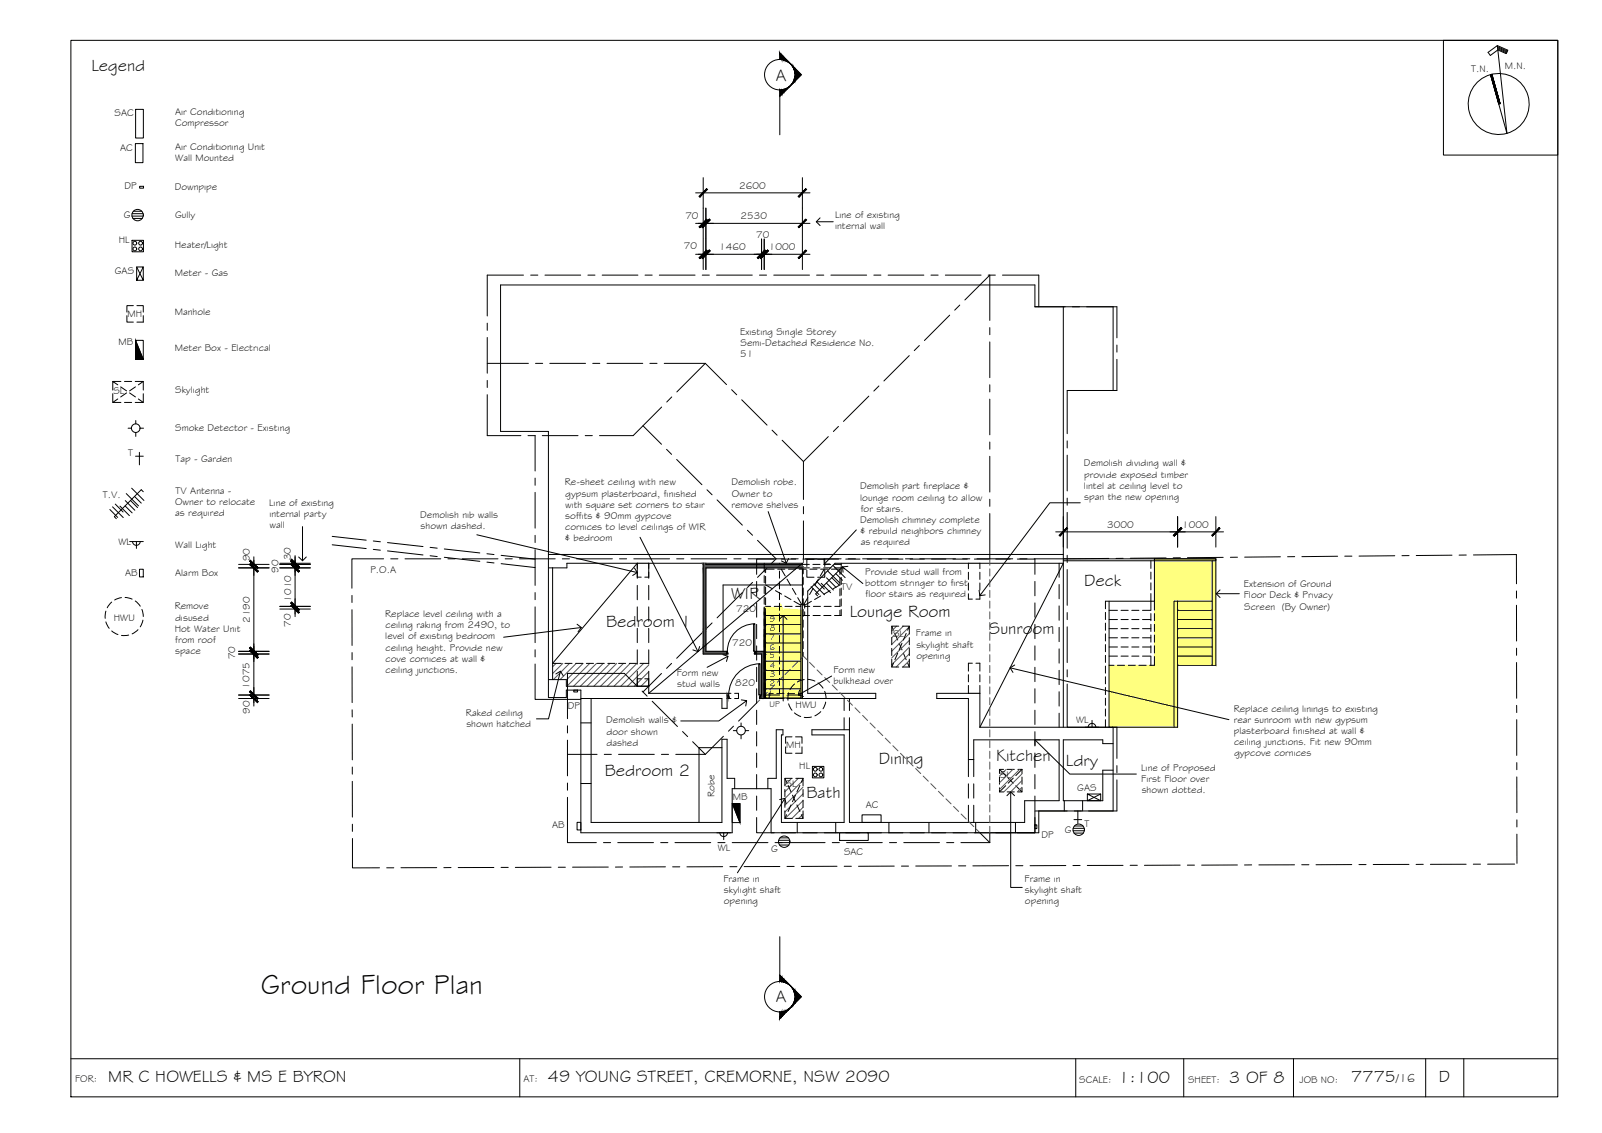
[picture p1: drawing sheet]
<svg xmlns="http://www.w3.org/2000/svg" width="420mm" height="297mm" viewBox="0 0 420 297" stroke-linecap="round" stroke-linejoin="round" font-family="sans-serif">
<defs><g id="words">
<text font-size="7.5" x="68.4" y="260.5">Ground Floor Plan</text>
<g font-size="4.5">
<text x="24" y="18.6">Legend</text>
<text x="203.4" y="21.3">A</text>
<text x="284.3" y="153.7">Deck</text>
<text x="191.7" y="156.9">WIR</text>
<text x="222.9" y="161.8">Lounge Room</text>
<text x="159" y="164.4">Bedroom 1</text>
<text x="259.4" y="166.3">Sunroom</text>
<text x="158.6" y="203.3">Bedroom 2</text>
<text x="230.5" y="200.2">Dining</text>
<text x="261.2" y="199.5">Kitchen</text>
<text x="279.6" y="200.9">Ldry</text>
<text x="211.5" y="209.2">Bath</text>
<text x="203.4" y="262.8">A</text>
<text x="28.4" y="283.6">MR C HOWELLS &amp; MS E BYRON</text>
<text x="143.7" y="283.6">49 YOUNG STREET, CREMORNE, NSW 2090</text>
<text x="293.3" y="283.9">1:100</text>
<text x="322.3" y="283.9">3 OF 8</text>
<text x="354.4" y="283.8">7775</text>
<text x="377.4" y="283.7">D</text>
</g>
<text font-size="3.2" x="366.2" y="283.8">/16</text>
<g font-size="2.6">
<text x="385.8" y="18.8">T.N.</text>
<text x="394.7" y="18.2">M.N.</text>
<text x="30.1" y="30.4">SAC</text>
<text x="45.9" y="33">Compressor</text>
<text x="45.9" y="30.1">Air Conditioning</text>
<text x="31.5" y="39.6">AC</text>
<text x="45.9" y="39.3">Air Conditioning Unit</text>
<text x="46" y="42.2">Wall Mounted</text>
<text x="32.6" y="49.5">DP</text>
<text x="45.8" y="49.9">Downpipe</text>
<text x="193.9" y="49.5">2600</text>
<text x="32.5" y="57.2">G</text>
<text x="45.9" y="57.1">Gully</text>
<text x="179.8" y="57.4">70</text>
<text x="194.2" y="57.5">2530</text>
<text x="219" y="57.1">Line of existing</text>
<text x="219" y="60">internal wall</text>
<text x="31.1" y="63.8">HL</text>
<text x="45.8" y="65.1">Heater/Light</text>
<text x="179.4" y="65.3">70</text>
<text x="188.6" y="65.6">1460</text>
<text x="198.3" y="62.4">70</text>
<text x="201.6" y="65.6">1000</text>
<text x="30.1" y="71.7">GAS</text>
<text x="45.8" y="72.4">Meter - Gas</text>
<text x="33.4" y="83">MH</text>
<text x="45.8" y="82.7">Manhole</text>
<text x="194.1" y="87.8">Existing Single Storey</text>
<text x="31" y="90.5">MB</text>
<text x="45.8" y="92">Meter Box - Electrical</text>
<text x="194.1" y="93.7">51</text>
<text x="194.2" y="90.7">Semi-Detached Residence No.</text>
<text x="29.7" y="103.4">SL</text>
<text x="45.9" y="103.1">Skylight</text>
<text x="45.9" y="113.1">Smoke Detector - Existing</text>
<text x="33.6" y="119.5">T</text>
<text x="46" y="121.2">Tap - Garden</text>
<text x="284.3" y="122.3">Demolish dividing wall &amp;</text>
<text x="284.4" y="125.2">provide exposed timber</text>
<text x="27" y="130.6">T.V.</text>
<text x="46" y="129.4">TV Antenna -</text>
<text x="148.2" y="127.3">Re-sheet ceiling with new</text>
<text x="148.3" y="130.2">gypsum plasterboard, finished</text>
<text x="191.8" y="127.2">Demolish robe.</text>
<text x="191.9" y="130.2">Owner to</text>
<text x="225.6" y="128.3">Demolish part fireplace &amp;</text>
<text x="225.6" y="131.2">lounge room ceiling to allow</text>
<text x="284.3" y="128.1">lintel at ceiling level to</text>
<text x="284.4" y="131">span the new opening</text>
<text x="45.9" y="132.4">Owner to relocate</text>
<text x="46" y="135.3">as required</text>
<text x="70.6" y="132.6">Line of existing</text>
<text x="70.6" y="135.5">internal party</text>
<text x="110.2" y="135.8">Demolish nib walls</text>
<text x="148.2" y="133.1">with square set corners to stair</text>
<text x="148.3" y="136.1">soffits &amp; 90mm gypcove</text>
<text x="191.8" y="133.1">remove shelves</text>
<text x="225.6" y="137.1">Demolish chimney complete</text>
<text x="225.7" y="134.2">for stairs.</text>
<text x="31.1" y="142.9">WL</text>
<text x="46" y="143.6">Wall Light</text>
<text x="70.7" y="138.5">wall</text>
<text x="110.3" y="138.7">shown dashed.</text>
<text x="148.3" y="139">cornices to level ceilings of WIR</text>
<text x="148.3" y="141.9">&amp; bedroom</text>
<text x="225.7" y="140.1">&amp; rebuild neighbors chimney</text>
<text x="225.7" y="143">as required</text>
<text x="290.4" y="138.4">3000</text>
<text x="310.1" y="138.4">1000</text>
<text x="65.5" y="147.2" transform="rotate(-90 65.5 147.2)">90</text>
<text x="76.3" y="146.9" transform="rotate(-90 76.3 146.9)">30</text>
<text x="32.8" y="151.1">AB</text>
<text x="45.9" y="151">Alarm Box</text>
<text x="73" y="150.2" transform="rotate(-90 73 150.2)">90</text>
<text x="97.1" y="150.1">P.O.A</text>
<text x="220.6" y="154.8">TV</text>
<text x="226.9" y="150.6">Provide stud wall from</text>
<text x="226.9" y="153.6">bottom stringer to first</text>
<text x="326.2" y="154">Extension of Ground</text>
<text x="45.8" y="159.8">Remove</text>
<text x="76.3" y="157.7" transform="rotate(-90 76.3 157.7)">1010</text>
<text x="101" y="161.8">Replace level ceiling with a</text>
<text x="193.1" y="160.6">720</text>
<text x="227" y="156.5">floor stairs as required</text>
<text x="326.2" y="156.9">Floor Deck &amp; Privacy</text>
<text x="326.3" y="159.8">Screen (By Owner)</text>
<text x="29.8" y="162.8">HWU</text>
<text x="45.8" y="165.6">Hot Water Unit</text>
<text x="45.9" y="162.7">disused</text>
<text x="65.5" y="163.4" transform="rotate(-90 65.5 163.4)">2190</text>
<text x="76.2" y="164.3" transform="rotate(-90 76.2 164.3)">70</text>
<text x="101.1" y="167.7">level of existing bedroom</text>
<text x="101.1" y="164.7">ceiling raking from 2490, to</text>
<text x="234.2" y="166.9">SL</text>
<text x="240.2" y="166.8">Frame in</text>
<text x="45.9" y="171.5">space</text>
<text x="46" y="168.6">from roof</text>
<text x="61.7" y="172.9" transform="rotate(-90 61.7 172.9)">70</text>
<text x="101.1" y="170.6">ceiling height. Provide new</text>
<text x="101.1" y="173.5">cove cornices at wall &amp;</text>
<text x="192.1" y="169.5">720</text>
<text x="240.3" y="169.8">skylight shaft</text>
<text x="240.3" y="172.7">opening</text>
<text x="101.1" y="176.4">ceiling junctions.</text>
<text x="177.5" y="177.1">Form new</text>
<text x="192.8" y="179.7">820</text>
<text x="218.6" y="176.5">Form new</text>
<text x="218.6" y="179.4">bulkhead over</text>
<text x="65.5" y="180.6" transform="rotate(-90 65.5 180.6)">1075</text>
<text x="149" y="185.8">DP</text>
<text x="177.6" y="180">stud walls</text>
<text x="208.6" y="185.5">HWU</text>
<text x="65.5" y="187.1" transform="rotate(-90 65.5 187.1)">90</text>
<text x="122.2" y="187.8">Raked ceiling</text>
<text x="122.3" y="190.7">shown hatched</text>
<text x="159" y="189.7">Demolish walls &amp;</text>
<text x="282.2" y="189.5">WL</text>
<text x="323.6" y="186.6">Replace ceiling linings to existing</text>
<text x="323.6" y="189.5">rear sunroom with new gypsum</text>
<text x="159.1" y="192.6">door shown</text>
<text x="159.1" y="195.5">dashed</text>
<text x="206.2" y="196.1">MH</text>
<text x="323.6" y="192.4">plasterboard finished at wall &amp;</text>
<text x="323.7" y="195.3">ceiling junctions. Fit new 90mm</text>
<text x="209.6" y="201.7">HL</text>
<text x="299.3" y="202">Line of Proposed</text>
<text x="323.6" y="198.3">gypcove cornices</text>
<text x="187.4" y="209" transform="rotate(-90 187.4 209)">Robe</text>
<text x="192.2" y="209.8">MB</text>
<text x="206" y="206.4">SL</text>
<text x="262.3" y="204.1">SL</text>
<text x="282.5" y="207.3">GAS</text>
<text x="299.3" y="205">First Floor over</text>
<text x="299.4" y="207.9">shown dotted.</text>
<text x="227" y="212">AC</text>
<text x="144.8" y="217">AB</text>
<text x="273.2" y="219.8">DP</text>
<text x="279.3" y="218.3">G</text>
<text x="284.4" y="216.7">T</text>
<text x="188.2" y="223">WL</text>
<text x="202.2" y="223.4">G</text>
<text x="221.4" y="224.3">SAC</text>
<text x="189.7" y="231.2">Frame in</text>
<text x="268.7" y="231.2">Frame in</text>
<text x="189.9" y="234.1">skylight shaft</text>
<text x="189.9" y="237.1">opening</text>
<text x="268.8" y="234.1">skylight shaft</text>
<text x="268.8" y="237.1">opening</text>
<text x="19.7" y="283.8">FOR:</text>
<text x="137.3" y="283.6">AT:</text>
<text x="283" y="283.9">SCALE:</text>
<text x="311.6" y="283.9">SHEET:</text>
<text x="340.8" y="283.9">JOB NO:</text>
</g>
<g font-size="2.2">
<text x="201.9" y="167.8">7</text>
<text x="201.9" y="163.1">9</text>
<text x="201.9" y="165.5">8</text>
<text x="201.8" y="172.6">5</text>
<text x="201.8" y="170.4">6</text>
<text x="201.8" y="179.9">2</text>
<text x="201.9" y="177.4">3</text>
<text x="201.9" y="175">4</text>
<text x="201.3" y="182.4">1</text>
<text x="201.8" y="185.3">UP</text>
</g>
</g></defs>
<!-- layer: Colours - Timber -->
<g fill="#ffff7f" stroke="#ffff7f" stroke-width=".26">
<path d="M204.8 158.4l.2 .7h-.3z"/>
<path d="M200.4 159.1l4.3 .4h-4.3z"/>
<path d="M205.8 159.6l4.6 .4h-4.7z"/>
<path d="M204.7 159.1l.5 .4-.2-.4zM204.7 159.1l.5 .4h-.5z"/>
<path d="M200.4 159.5l5 .5-.2-.5zM200.4 159.5l5 .5h-5z"/>
<path d="M205.7 160l4.7 .7v-.7zM205.7 160l4.7 .7h-4.7z"/>
<path d="M200.4 160l5.3 .7-.3-.7zM200.4 160l5.3 .7h-5.3z"/>
<path d="M200.4 160.7l10 22.3v-22.3zM200.4 160.7l10 22.3h-10z"/>
<path d="M302.8 146.5l16.1 27.9v-27.9zM302.8 146.5l16.1 27.9h-16.1z"/>
<path d="M290.9 174.4l17.9 16.3v-16.3zM290.9 174.4l17.9 16.3h-17.9z"/>
</g>
<!-- layer: BORDER -->
<g fill="none" stroke="#000" stroke-width=".26">
<path d="M18.6 10.6h390v277h-390zM378.6 10.6h30v30.1h-30zM391.3 19.5l2.1 7.7M392.7 12l2.7 1.2-.4 .9-2.2-1-1.9 1.4-.6-.8 2.4-1.7 2.5 23-4.3-15.4M392.7 12.2l2.7 1.2M392.8 12.5l2.5 1.1M392.8 12.8l2.3 1.1M18.6 277.6h390M136.3 277.6v10M282.1 277.6v10M310.5 277.6v10M339.2 277.6v10"/>
<path d="M373.9 277.6v10M383.9 277.6v10"/>
<circle cx="393.1" cy="27.3" r="8"/>
</g>
<!-- layer: SERVICES -->
<g fill="none" stroke="#000" stroke-width=".26">
<path d="M35.5 37.6h2v5h-2zM35.6 28.7h2v7.5h-2zM34.6 56.7h3M34.6 56h2.9M34.9 57.3h2.4M35 55.4h2.2M36.6 48.8h1v.5h-1zM34.6 63h3v3h-3zM35.8 70l1.8 3.5v-3.5M35.8 73.5l1.8-3.5h-1.8v3.5h1.8M33.3 82.8v1.6h1.7M35 80.1h-1.7v1.7"/>
<path d="M35.5 89.2v5h2.1l-2.1-5h2.1v5M35.9 80.1h1.7v1.7M37.6 82.8v1.6h-1.7M29.6 103.2v2.3h2.1M29.6 100h2.1M30.9 100.9l-1.3-.9v2.3M30.9 104.6l-1.3 .9M31.7 101.4l1.5 1.1M32.6 100h1.9M32.6 105.5h1.9M33.2 103l-1.5 1.1M33.6 112.3h.9"/>
<path d="M34 103l1.5 1.1M35.5 100h2.1v2.3M35.5 101.4l-1.5 1.1M35.5 119.6h2.1M35.6 110.3v.8M35.6 113.4v1M36.3 104.6l1.3 .9M36.6 118.6v3.3M36.7 112.3h.9M37.6 103.2v2.3h-2.1M37.6 100l-1.3 .9M28.8 133.6l2.1 2.1"/>
<path d="M29.5 132.9l2.8 2.8M30.2 132.2l2.1 2M31.5 132.7l2.4 2.5M32.8 132.6l1.9 1.9M32.9 131.2l2.5 2.6M33.1 129.4l3.2 3.2M34.2 131.2l1.9 1.9M34.5 128l3.2 3.2M35.3 130.2l1.7 1.7M37.6 128.9l-.6-.5-7 7.1 .5 .5M29.3 157.8l-1.2 1.5M31.9 156.7l-1.8 .6"/>
<path d="M32.8 156.6l1.9 .5M34 142h3.6M34.8 142a1.01 1.01 0 0 0 1 1 1.01 1.01 0 0 0 1-1M35.5 157.6l1.3 1.3M35.8 142v1.8M36.6 149.2h1v2h-1zM37.2 159.8l.4 1.8M211.6 149.5v1.8h1.9M212.7 153.8l2.1 2.1M213.4 153.1l2.8 2.8M213.5 146.6h-1.9v1.9M214.2 152.4l2 2"/>
<path d="M214.4 146.6h1.9v1.9M215.4 152.9l2.5 2.5M216.3 149.5v1.8h-1.9M216.7 152.9l1.9 1.8M216.8 151.5l2.5 2.5M217 149.6l3.2 3.2M218.2 151.4l1.8 1.9M218.4 148.2l3.3 3.2M219.2 150.4l1.8 1.7M221.5 149.2l-.5-.6-7.1 7.1 .5 .5M27.8 160.2l-.2 1.9M27.8 163l.8 1.7"/>
<path d="M29.3 165.4l1.6 1M33.8 166.5l-1.9 .1M36.2 165.1l-1.5 1.1M37.5 162.6l-.7 1.7M208.4 179.3l-1.2 1.5M210.9 178.2l-1.8 .6M211.9 178.1l1.8 .5M214.5 179l1.4 1.4M233.9 172.8v2.1h1.8M233.9 164.2l.4 1M233.9 167.2v1.9M233.9 170v1.9"/>
<path d="M234.3 173.8l-.4 1.1M234.7 166.1l.7 1.7M235.4 171.2l-.7 1.8M235.7 164.2h-1.8v2M235.8 168.6l.8 1.8M236.6 168.6l-.8 1.8M236.7 164.2h1.8v2M236.7 174.9h1.8M236.9 171.2l.8 1.8M237.7 166.1l-.8 1.7M238 173.8l.5 1.1M238.5 167.2v1.9"/>
<path d="M238.5 170v1.9M238.5 172.8v2.1M238.5 164.2l-.5 1M150.5 180.9h1v.5h-1zM192.3 191.6h.9M194.4 189.5v.9M194.4 192.7v1M195.5 191.6h.9M206 195.8v1.7h1.7M206.8 181.7l-.1 1.9M206.8 184.5l.9 1.7M207.7 193.2h-1.7v1.7"/>
<path d="M208.4 186.9l1.6 .9M208.6 193.2h1.7v1.7M210.3 195.8v1.7h-1.7M212.8 188l-1.9 .1M215.3 186.6l-1.6 1.1M216.3 181.3l.3 1.8M216.6 184.1l-.7 1.7M284.6 190.7h3.6M285.4 190.7a1.01 1.01 0 0 1 1-1.1 1.01 1.01 0 0 1 1 1.1M286.4 188.9v1.8M151.3 215.6h1v2h-1zM188 218.3h3.6"/>
<path d="M188.8 218.3a1.01 1.01 0 0 0 1 1 1.01 1.01 0 0 0 1-1M189.8 218.3v1.8M192 210.7v5h2.1l-2-5h2v5M204.6 219.7h2.2M205.9 212.6v2h1.9M205.9 207v1.8M205.9 209.8v1.9M205.9 204.1l.4 1M206.3 213.6l-.4 1M206.7 205.9l.8 1.7M207.5 211l-.8 1.7M207.8 204.1h-1.9v1.9"/>
<path d="M207.8 208.5l.8 1.7M208.6 208.5l-.8 1.7M208.7 204.1h1.9M209 211l.8 1.7M209.8 205.9l-.8 1.7M210.2 213.6l.4 1M210.6 212.6v2h-1.9M210.6 204.1v1.9M210.6 207v1.8M210.6 209.8v1.9M210.6 204.1l-.4 1M213.1 200.9h3v3h-3z"/>
<path d="M220.2 218.3h7.5v2h-7.5zM226.1 213.6h5v2h-5zM262.1 206.5v1.1h1.1M262.1 203.7v1.9M262.1 201.7l1.7 1.6M263.2 201.7h-1.1v1.1M263.8 206l-1.7 1.6M264.1 207.6h1.9M264.1 201.7h1.9M264.4 204l1.4 1.3M265.8 204l-1.4 1.3M266.4 206l1.6 1.6"/>
<path d="M267 201.7h1M268 206.5v1.1h-1M268 201.7v1.1M268 203.7v1.9M268 201.7l-1.6 1.6M271.4 216.3h.5v.9h-.5zM281.4 217.8h3M281.5 217.2h2.9M281.7 214.9h2M281.7 218.4h2.4M281.8 216.5h2.2M282.7 212.6v3.3"/>
<path d="M285.2 208.2l3.5 1.7v-1.7h-3.5v1.7M288.7 208.2l-3.5 1.7h3.5M204.2 220.9h3M204.2 220.3h2.9M204.5 221.5h2.4"/>
<circle cx="36.1" cy="56.4" r="1.49"/>
<circle cx="35.4" cy="65.3" r=".5"/>
<circle cx="35.4" cy="63.8" r=".5"/>
<circle cx="36.9" cy="63.8" r=".5"/>
<circle cx="36.9" cy="65.3" r=".5"/>
<circle cx="35.6" cy="112.3" r="1.13"/>
<circle cx="194.3" cy="191.5" r="1.13"/>
<circle cx="213.8" cy="203.2" r=".5"/>
<circle cx="213.8" cy="201.7" r=".5"/>
<circle cx="215.3" cy="203.2" r=".5"/>
<circle cx="215.3" cy="201.7" r=".5"/>
<circle cx="282.9" cy="217.5" r="1.49"/>
<circle cx="205.7" cy="220.7" r="1.49"/>
</g>
<path d="M35.5 89.2l2.1 5h-2.1zM192.1 210.7h2v5z" fill="#000" stroke="#000" stroke-width=".26"/>
<!-- layer: EXISTING -->
<g fill="none" stroke="#000" stroke-width=".26">
<path d="M278.9 80.4v110.3M291.9 102.4v-22h-20.5v-5.7h-140.1v38.4h12.5v69.8h4.7v-2h3.8v37.4h39.7v-11.5h10.2v11.5h69.2v-5.7h20.5v-21.9h-34.9v-11M143.8 148.9h4.9v-1.2h18.4v1.3M143.8 145.4h135.1M144.9 148.9v29.3M167.1 150v1.3h1.1M170.1 149v-1.3h40.3v34.1h-1M170.1 150v1.3h-1M204.4 147.7v1.1M204.4 149.7v1.9M204.4 152.5v1.9M204.4 155.3v1.9"/>
<path d="M204.4 158.2v1.8M254 155.7v1.4h1M254 149.1v-1.4h-35l-7.2 7.3v26.8h17.9v1.3h-20.3M254 150v1.9M254 152.8v1.9M257 155.7v1.4h-1M257 150v1.9M257 152.8v1.9M278.9 146.5h23.9v11.1h-12.9v2M278.9 147.7h-21.9v1.4M278.9 147h23.9M290.9 157.6v33.1"/>
<path d="M301.8 147v2M301.8 150v1.8M301.8 152.8v1.9M301.8 155.6v4.3M302.8 157.6v2.3M168.2 178h-1.1v1.9h-18.6v-1.7h-4.7M169.1 178h1v3.8h21.6M204.4 161v1.8M204.4 163.8v1.9M204.4 166.6v1.9M204.4 169.4v1.9M204.4 172.2v1.9"/>
<path d="M204.4 175v1.9M204.4 177.8v1.9M254 179.7v2.1h-8.3v1.3h8.3v16h1.4v-5.1h22.4v15.9h-9.1v5.7h-45.9v-24.3h-9.9v1.4h8.5v22.9h-16.5v-22.9h.4v-1.4h-1.7v12.8h-2.2v2.7M254 176.9v1.9M255 173.9h-1v2.1M256 173.9h1v2.1M257 176.9v1.9M289.9 160.5v1.9M289.9 163.4v1.8M289.9 166.2v1.9M289.9 169v1.9M289.9 171.8v1.9"/>
<path d="M289.9 174.6v1.9M289.9 177.4v1.9M290.9 160h2.2M290.9 162.4h2.2M290.9 167.2h2.2M290.9 169.6h2.2M290.9 164.8h2.2M290.9 172h2.2M290.9 174.4h1.2M293.1 174.4h1.9M294 160h1.9M294 162.4h1.9"/>
<path d="M294 167.2h1.9M294 169.6h1.9M294 164.8h1.9M294 172h1.9M295.9 174.4h1.9M296.8 160h1.9M296.8 162.4h1.9M296.8 167.2h1.9M296.8 169.6h1.9M296.8 164.8h1.9M296.8 172h1.9M298.7 174.4h1.9"/>
<path d="M299.6 160h2.2M299.6 162.4h2.2M299.6 167.2h2.2M299.6 169.6h2.2M299.6 164.8h2.2M299.6 172h2.2M301.8 160.9v1.8M301.8 163.7v1.9M301.8 166.5v1.9M301.8 169.3v1.9M301.8 172.1v2.3M302.8 160.9v1.8"/>
<path d="M302.8 163.7v1.9M302.8 166.5v1.9M302.8 169.3v1.9M302.8 172.1v2.3h-1.3M152.3 189.5h2.7M155 183.2v32.4h34.3v-21.8h1.4v10.3h2v2.7M155 183.1h34.3v2.6h1.4v-2.6h1M189.3 196h-6v19.6M192.7 181.8h1v1.3h-1M202.8 181.8h-1.1v1.3h1.1M203.7 183.1h1.9M203.7 181.8h1.9"/>
<path d="M204.4 180.7v1.1M206.6 183.1h1.8M206.6 181.8h1.8M289.9 180.2v1.9M289.9 183v1.9M289.9 185.9v1.8M289.9 188.7v2M291.9 195h-2.7v-1h-10.3v15.9h10.3v-8h2.7M152.3 205.4h2.7M209.1 215.6v2.7M219.2 215.6v2.7M233.1 215.6v2.7"/>
<path d="M243.6 215.6v2.7M255.9 215.6v2.7M266.3 215.6v2.7M279.1 209.9v2.7M283.9 209.9v2.7"/>
</g>
<!-- layer: NEWWORK -->
<g fill="none" stroke="#000" stroke-width=".26">
<path d="M167.1 147.7v3.9M167.1 153.5v3.7M167.1 159.1v3.7M170.1 147.7v3.9M170.1 153.5v3.7M170.1 159.1v3.7M184.4 147.7v23.8h6.2v-.7h-5.5v-21.9h27.2M185.1 147.7v.3h27.2M198.4 152.4v3.8M198.4 158.1v3.7M200.4 147.7v1.2M200.4 159.1v23.9"/>
<path d="M203.1 146.6h-4.7v4M204.9 146.6h3.8M210.6 146.6h3.7M213.2 148.9h1.9M213.2 148h1.9M216 148.9h1.9M216 148h1.9M216.2 146.6h3.7M218.8 148h1.8M220.6 147.7v1.2h-1.8M221.8 146.6h3.8M227.4 146.6h3.8"/>
<path d="M233.1 146.6h3.7M238.7 146.6h3.7M244.3 146.6h3.8M249.9 146.6h3.8M255.6 146.6h3.7M261.2 146.6h3.7M266.8 146.6h4.6v4M271.4 152.4v3.8M271.4 158.1v3.7M167.1 164.7v3.8M167.1 170.4v3.7M167.1 176v3.9"/>
<path d="M170.1 164.7v3.8M170.1 170.4v3.7M170.1 176v3.9M198.4 163.7v3.7M198.4 169.3v3.8M198.4 174.9v3.8M200.4 170.8h-2.2v.7h1.5v10.7h-.2v.9h5M271.4 163.7v3.7M271.4 169.3v3.8M271.4 174.9v3.8M190.7 182.2h.2v.9h-.2M198.4 180.6v3.7"/>
<path d="M198.4 186.2v3.7M198.4 191.8v3.8M198.4 197.4v3.8M200.4 182.2h4.1M206.4 182.2h4M206.4 183.1h4M271.4 180.6v3.7M271.4 186.2v3.7M271.4 191.8v3.8M271.4 197.4v3.8M198.4 214.3v4h4.7M198.4 203.1v3.7"/>
<path d="M198.4 208.7v3.7M204.9 218.3h3.8M210.6 218.3h3.7M216.2 218.3h3.7M221.8 218.3h3.8M227.4 218.3h3.8M233.1 218.3h3.7M238.7 218.3h3.7M244.3 218.3h3.8M249.9 218.3h3.8M255.6 218.3h3.7M261.2 218.3h3.7"/>
<path d="M271.4 214.3v4h-4.6M271.4 203.1v3.7M271.4 208.7v3.7"/>
</g>
<!-- layer: 0.13 -->
<g fill="none" stroke="#000" stroke-width=".26">
<path d="M167.1 147.7l-22.2 26.2h2.3M210.4 153.4h-20.8v17.4M210.4 147.7l-40.3 34.1M277.8 147.7v3.7M277.8 153.2v3.8M277.8 158.8v3.8M278.9 147.7l-21.9 43M148.2 173.9h1.8M151 173.9h1.9M153.8 173.9h1.9M156.6 173.9h1.9M159.4 173.9h1.9"/>
<path d="M162.2 173.9h1.9M165 173.9h1.9M167.9 173.9h2.2M198 163.5a7.2 7.2 0 0 0-7.2 7.3M199.3 174a8.2 8.2 0 0 0-8.2 8.2M277.8 164.5v3.7M277.8 170.1v3.8M277.8 175.7v3.8M221.4 183.1v3.2M221.4 188.2v3.1M222.8 183.1v3.2M222.8 188.2v3.1"/>
<path d="M254 199.1v4.5M255.4 199.1v4.5M277.8 181.3v3.8M277.8 187v3.7M254 205.5v3.7M254 211.1v4.5M255.4 205.5v3.7M255.4 211.1v4.5"/>
</g>
<!-- layer: HATCH -->
<g fill="none" stroke="#545454" stroke-width=".26">
<path d="M145.8 173.9l-.9 .9M147.6 173.9l-2.7 2.7M149.4 173.9l-4.3 4.3M151.1 173.9l-4.2 4.3M152.9 173.9l-4.4 4.4M154.7 173.9l-6 6M156.4 173.9l-6 6M158.2 173.9l-6 6M160 173.9l-6 6M161.7 173.9l-5.9 6M163.5 173.9l-6 6M165.3 173.9l-6 6"/>
<path d="M167.1 173.9l-6.1 6M168.8 173.9l-6 6M170.1 174.4l-5.5 5.5M170.1 176.1l-3.7 3.8M170.1 177.9l-2 2M170.1 179.7l-.2 .2M235.1 164.2l-1.2 1.2M236.9 164.2l-3 3M238.5 164.4l-4.6 4.5M238.5 166.1l-4.6 4.6M238.5 167.9l-4.6 4.6M238.5 169.6l-4.6 4.7"/>
<path d="M238.5 171.4l-3.5 3.5M238.5 173.2l-1.7 1.7M207.6 204.1l-1.7 1.7M209.4 204.1l-3.5 3.5M210.6 204.6l-4.7 4.8M210.6 206.4l-4.7 4.7M210.6 208.1l-4.7 4.8M210.6 209.9l-4.7 4.7M210.6 211.7l-2.9 2.9M210.6 213.4l-1.1 1.2M263.9 201.7l-1.8 1.8M265.6 201.7l-3.5 3.5"/>
<path d="M267.4 201.7l-5.3 5.3M268 202.9l-4.7 4.7M268 204.6l-2.9 3M268 206.4l-1.2 1.2"/>
</g>
<!-- layer: ROOFPLAN EXIST. -->
<g fill="none" stroke="#000" stroke-width=".26">
<path d="M137.3 72.1h-9.5v10.7M139.2 72.1h1.9M142.9 72.1h9.4M154.2 72.1h1.8M157.9 72.1h9.4M169.2 72.1h1.9M172.9 72.1h9.4M184.2 72.1h1.8M187.9 72.1h9.4M199.2 72.1h1.8M202.9 72.1h9.4M214.2 72.1h1.9"/>
<path d="M217.9 72.1h9.4M229.2 72.1h1.8M232.9 72.1h9.4M244.2 72.1h1.8M247.9 72.1h9.4M251.7 80l-1.3 1.3M253.1 78.6l6.5-6.5v11.9M259.2 72.1h1.9M262.9 72.1h9.5v8.3M127.8 95.3h10.8M127.8 84.7v1.9M127.8 88.5v9.3"/>
<path d="M127.8 99.7v1.9M140.4 95.3h1.9M144.2 95.3h9.4M155.5 95.3h1.8M159.2 95.3h9.4M170.4 95.3h1.9M174.2 95.3h10.8M185 95.3l5.5 5.5M185 95.3l-7.5 7.5M238.5 93.2l-6.7 6.7M241.1 90.6l-1.3 1.3M249.1 82.6l-6.6 6.7"/>
<path d="M259.6 85.9v1.8M259.6 89.6v9.4M271.4 80.4h8M281.2 80.4h1.9M285 80.4h7.9v8.2M292.9 94.2v8.2h-13v11.3M292.9 90.5v1.8M127.8 103.5v10.7h8.8M138.5 114.2h1.9M140.3 114.2v9.3M142.2 114.2h9.4M153.5 114.2h1.8"/>
<path d="M168.6 111.6l4.9 4.9M173.5 106.7l-7.4 7.5h-8.9M174.8 117.8l1.3 1.3M176.2 104.1l-1.3 1.3M191.9 102.2l1.3 1.3M194.5 104.8l6.7 6.7M202.5 112.8l1.3 1.3M205.1 115.4l5.6 5.6M217.2 114.5l-6.5 6.5M219.9 111.8l-1.3 1.3M227.9 103.9l-6.7 6.6M230.5 101.2l-1.3 1.3"/>
<path d="M259.6 100.9v1.9M259.6 104.6v9.4M259.6 115.9v1.9M259.6 119.6v9.4M279.9 115.6v1.8M279.9 119.3v9.4M140.3 125.3v1.9M140.3 129.1v9.4M177.5 120.5l6.6 6.6M185.4 128.4l1.4 1.3M188.1 131.1l6.6 6.6M196 139l1.4 1.3"/>
<path d="M210.7 121v10M210.7 132.8v1.9M210.7 136.6v9.9M259.6 130.9v1.9M259.6 134.6v11.9M279.9 130.6v1.9M279.9 134.3v9.4M87.1 142.8l8.9 1M87.1 140.6l8.9 1M97.9 144l1.9 .2M97.9 141.8l1.9 .2M101.6 144.4l9.3 1.1"/>
<path d="M101.6 142.3l9.3 1M112.8 145.7l1.9 .2M112.8 143.5l1.9 .2M116.5 146.1l9.3 1.1M116.5 143.9l9.3 1.1M127.7 147.4l1.9 .2M127.7 145.2l1.9 .2M131.4 147.8l8.9 1M131.4 145.6l8.9 1M140.3 140.3v1.9M140.3 144.1v9.4M140.3 155.4v1.8"/>
<path d="M140.3 159.1v9.4M194.7 155.4l-6.6 6.6M197.4 152.7l-1.4 1.3M198.7 141.7l4.8 4.8-4.8 4.9M279.9 145.6v1.9M279.9 149.3v9.4M140.3 174.1v9.3h12M140.3 170.3v1.9M167.1 179.9l-3.3-3.4h-15v11.9M167.1 179.9h3M173.5 176.6l-4.9 4.8M176.1 173.9l-1.3 1.3"/>
<path d="M184.1 166l-6.6 6.6M186.8 163.3l-1.4 1.3M279.9 179.3v11.4h13v8.1M279.9 160.6v1.8M279.9 164.3v9.4M279.9 175.6v1.9M148.8 190.3v1.9M148.8 194v9.4M148.8 197.8h7.8M152.3 183.1h2.7M158.5 197.8h1.8M162.2 197.8h9.4"/>
<path d="M168.4 181.2l1.3 1.3M171.1 183.8l6.6 6.7M173.5 197.8h1.9M177.2 197.8h7.8M179 191.8l1.3 1.3M181.7 194.5l3.3 3.3M189.7 193l-4.7 4.8M192.4 190.4l-1.3 1.3M198.4 184.3l-4.7 4.8M148.8 209v11.9h7.6M148.8 205.3v1.9M257 218.3l2.6 2.6"/>
<path d="M279.9 212.6h-7.5v5.7h-12.8v2.6M281.8 212.6h1.8M292.9 204.5v8.1h-7.4M292.9 200.7v1.9M158.3 220.9h1.9M162 220.9h9.4M173.3 220.9h1.9M177 220.9h9.4M188.3 220.9h1.8M192 220.9h9.4M203.3 220.9h1.9M207 220.9h9.4"/>
<path d="M218.3 220.9h1.8M222 220.9h9.4M233.3 220.9h1.8M237 220.9h9.4M248.3 220.9h1.9M252 220.9h7.6"/>
</g>
<g fill="none" stroke="#545454" stroke-width=".26">
<path d="M210.7 146.5v1.1M210.7 148.5v1.9M210.7 151.3v1.9M210.7 154.1v1.9M210.7 156.9v1.9M210.7 159.8v1.8M259.6 146.5v1.7M259.6 149.1v1.9M259.6 151.9v1.9M259.6 154.8v1.8M259.6 157.6v1.8M203.2 179.5l-1.3 1.3"/>
<path d="M205.2 177.5l-1.3 1.4M207.2 175.5l-1.3 1.4M209.2 173.5l-1.3 1.4M210.7 172l1 1M210.7 162.6v1.8M210.7 165.4v1.9M210.7 168.2v1.9M210.7 171v1M210.7 172l-.8 .9M212.3 173.6l1.3 1.4M214.3 175.6l1.3 1.3M216.3 177.6l1.3 1.3"/>
<path d="M218.3 179.6l1.3 1.3M259.6 160.4v1.9M259.6 163.2v1.9M259.6 166v1.9M259.6 168.8v1.9M259.6 171.6v1.9M259.6 174.4v1.9M259.6 177.3v1.8M199.3 183.5l-.9 .8M201.3 181.5l-1.4 1.3M220.3 181.6l1.3 1.3M222.3 183.6l1.3 1.3"/>
<path d="M224.2 185.6l1.4 1.3M226.2 187.6l1.3 1.3M228.2 189.5l1.3 1.4M230.2 191.5l1.3 1.4M232.2 193.5l1.3 1.4M234.2 195.5l1.3 1.3M236.2 197.5l1.3 1.3M238.2 199.5l1.3 1.3M259.6 180.1v1.8M259.6 182.9v1.9M259.6 185.7v1.9M259.6 188.5v1.9"/>
<path d="M259.6 191.3v1.9M259.6 194.1v1.9M259.6 196.9v1.9M259.6 199.8v1.8M240.1 201.5l1.4 1.3M242.1 203.5l1.4 1.3M244.1 205.5l1.4 1.3M246.1 207.4l1.3 1.4M248.1 209.4l1.3 1.3M250.1 211.4l1.3 1.3M252.1 213.4l1.3 1.3M254.1 215.4l1.3 1.3"/>
<path d="M256.1 217.4l.9 .9M259.6 202.6v1.8M259.6 205.4v1.9M259.6 208.2v1.9M259.6 211v1.9M259.6 213.8v1.9M259.6 216.6v1.7"/>
</g>
<!-- layer: HATCH -->
<g fill="#545454" stroke="#545454" stroke-width=".26">
<path d="M184.4 148.9h.7v16z"/>
<path d="M184.4 165.6h.7v3.5z"/>
<path d="M200.4 182.3v.8h-.3z"/>
<path d="M184.4 147.7l.7 .3v-.3zM184.4 147.7l.7 .3h-.7z"/>
<path d="M185.1 148l25.3 .9v-.9zM185.1 148l25.3 .9h-25.3z"/>
<path d="M184.4 148l.7 .9v-.9zM184.4 148l.7 .9h-.7z"/>
<path d="M184.4 148.9v16h.7zM184.4 164.9h.7l-.7 .7zM185.1 164.9l-.7 .7h.7z"/>
<path d="M184.4 165.6v3.5h.7zM184.4 169.1h.7l-.7 .6zM184.4 169.7h.7v-.6z"/>
<path d="M184.4 169.7l.7 1.1v-1.1zM184.4 169.7l.7 1.1h-.7z"/>
<path d="M184.4 170.8l6.2 .7v-.7zM184.4 170.8l6.2 .7h-6.2z"/>
<path d="M198.2 170.8l2.2 .7v-.7zM198.2 170.8l2.2 .7h-2.2z"/>
<path d="M199.7 171.5l.7 10.7v-10.7zM199.7 171.5l.7 10.7h-.7z"/>
<path d="M199.5 182.2l.9 .1zM199.5 182.2l.9 .1z"/>
<path d="M199.5 182.3l.6 .8 .3-.8zM199.5 182.3l.6 .8h-.6z"/>
<path d="M190.7 182.2l.2 .9v-.9zM190.7 182.2l.2 .9h-.2z"/>
</g>
<!-- layer: NEWWORK -->
<path d="M167.1 147.7h3M254 147.7h3M167.1 179.9h3M190.7 181.8v1.3M210.4 181.8v1.3M254 181.8h3" fill="none" stroke="#000" stroke-width=".3"/>
<!-- layer: 0 -->
<g fill="none" stroke="#000" stroke-width=".26">
<path d="M214.1 58.1h4.4M215.1 57.1l-1 1 1 1M79.3 138.1v8.9M201.5 134.1l4.7 13.6M224.6 138.9l-8.4 9M283.3 131.8h-8l-18.3 24.4M78.3 146l1 1 1-1M125.1 140.2l42 9.9M166.4 148.9l.7 1.2-1.2 .8M167.9 140.9l15.2 29.9M206.8 146.4l-.6 1.3-1.3-.6M216.1 146.5l.1 1.4h1.4"/>
<path d="M221 148.6l5.3 4.4M222.4 148.5l-1.4 .1 .1 1.4M256.8 154.8l.2 1.4 1.4-.2M319 155.7h6M320 154.7l-1 1 1 .9M145.8 176.7l1.2-.7 .7 1.2M147 176l-3.1 12.5h-3.2M151.3 163.7l1.2 .8-.9 1.1M152.5 164.5l-20.4 2.6M183.5 169.5l-.4 1.3-1.4-.4M189.6 171.6l1.3 .5-.4 1.3M190.9 172.1l-5.5 2.9"/>
<path d="M204.4 162.4l1-1 1 1M205.4 161.4v22.4M218.1 177.2l-8.8 5M264.9 175.1l57.4 13.6M266.1 174.3l-1.2 .8 .8 1.2M194.4 183.5l1.4 .2-.2 1.4M195.8 183.7l-7.3 5.3h-10M209.7 180.9l-.4 1.3 1.4 .4M271.4 194l9.2 8.9h17.4M272.8 194h-1.4v1.4M204.5 209.6l1.4-.3 .3 1.4M205.9 209.3l-12.5 19.5"/>
<path d="M264.1 208.6l1-1 1 1M265.1 207.6v25.1h3"/>
</g>
<!-- layer: STAIRS -->
<g fill="none" stroke="#000" stroke-width=".26">
<path d="M200.4 159.4v23.6h10M200.4 148.9v1.1M200.4 150.9v1.9M200.4 153.7v1.9M200.4 156.5v1.9M200.8 159h1.3M200.8 151.1v1.9M200.8 153.9v1.9M200.8 156.7v1.9M200.8 159.5v23.5M200.8 153.3l1.8 1.1M203 149.2h-2.2v.9"/>
<path d="M203.1 159h1.8M203.4 154.8l1.6 1M204 149.2h1.9M204.9 149.2l1 1.8M205.8 156.2l1.6 1M205.9 159h1.9M206.4 151.8l.9 1.6M206.8 149.2h1.9M207.8 154.3l1 1.6M208.2 157.6l1.8 1.1M208.7 159h1.3M209.2 156.7l1.1 1.8"/>
<path d="M209.6 149.2h1.9M210.5 149.2v1.4M210.5 151.5v1.9M210.5 154.3v1.9M210.5 157.1v1.4M211 159h1.4M211 159.4v-.9h-1v24.5M211.9 156.7l-1.1 1.8M212.4 149.2h1.9M212.8 157.6l-1.8 1.1M213.3 154.3l-1 1.6M213.3 159h1.9"/>
<path d="M214.7 151.8l-1 1.6M215.2 149.2h1.9M215.3 156.2l-1.7 1M216.1 159h1.9M216.2 149.2l-1.1 1.8M217.7 154.8l-1.6 1M218 149.2h2.3v1.4M218.9 159h1.4M220.3 151.5v1.9M220.3 154.4v1.8M220.3 157.2v1.8M220.3 160v1.4"/>
<path d="M220.3 153.3l-1.8 1.1M220.6 159.8v1.6h-1.7M220.6 148.9v1.5M220.6 151.4v1.8M220.6 154.2v1.9M220.6 157v1.9M200.8 166.2h9.2M200.8 168.6h9.2M200.8 161.4h9.2M200.8 163.8h9.2M200.8 175.8h9.2M200.8 178.2h9.2"/>
<path d="M200.8 171h9.2M200.8 173.4h9.2M210.5 161.4h1.8M211 160.4v1M213.2 161.4h1.9M216.1 161.4h1.8M200.8 180.6h9.2"/>
</g>
<!-- layer: MASK -->
<g fill="#fff" stroke="#fff" stroke-width=".26">
<path d="M197.6 163.6v7.2h.4zM197.6 163.6h.4v7.2z"/>
<path d="M199 174v8.2h.3zM199 174h.3v8.2z"/>
</g>
<path d="M197.6 163.6h.4v7.2h-.4zM199 174h.3v8.2h-.3z" fill="none" stroke="#fff" stroke-width=".26"/>
<!-- layer: DOORS -->
<path d="M190.6 170.8h.2l.1 .7h-.3zM197.6 163.6h.4v7.2h-.4zM198 170.8h.2v.7h-.4zM199 174h.3v8.2h-.3zM190.9 182.2h.2l.2 .9h-.4zM199.3 182.2h.2v.9h-.3z" fill="none" stroke="#000" stroke-width=".26"/>
<!-- layer: DIMENSION -->
<g fill="none" stroke="#000" stroke-width=".26">
<path d="M182.4 50.6h30M182.4 58.6h30M184.4 46.6v16M185.1 54.6v8M210.4 46.6v16M182.4 66.7h30M184.4 62.7v8M185.1 62.7v8M199.7 62.7v8M200.4 62.7v8M210.4 62.7v8M276.9 139.4h44"/>
<path d="M278.9 135.4v8M308.8 135.4v8M318.9 135.4v8M62.6 148h8M62.6 148.9h8M66.6 146v39.1M73.4 147.7h8M73.4 148h8M73.4 148.9h8M73.4 159h8M73.4 159.7h8M77.4 145.7v16"/>
<path d="M62.6 170.8h8M62.6 171.5h8M62.6 182.2h8M62.6 183.1h8"/>
</g>
<!-- layer: 0 -->
<g fill="#000" stroke="#000" stroke-width=".26">
<path d="M183.3 59.5l.2 .2 1.8-2.2zM185.3 57.5l.3 .2-2.1 2z"/>
<path d="M185.3 49.5l-1.8 2.2 2.1-2zM185.3 49.5l-1.8 2.2-.2-.2z"/>
<path d="M186 57.5l-1.8 2.2 2.1-2zM186 57.5l-1.8 2.2-.2-.2z"/>
<path d="M186 57.5l-1.8 2.2 2.1-2zM186 57.5l-1.8 2.2-.2-.2z"/>
<path d="M209.3 51.5l.2 .2 1.8-2.2zM211.3 49.5l.2 .2-2 2z"/>
<path d="M209.3 59.5l.2 .2 1.8-2.2zM211.3 57.5l.2 .2-2 2z"/>
<path d="M183.3 67.6l.2 .2 1.8-2.2zM185.3 65.6l.3 .2-2.1 2z"/>
<path d="M186 65.6l-1.8 2.2 2.1-2zM184 67.6l2-2-1.8 2.2z"/>
<path d="M186 65.6l-1.8 2.2 2.1-2zM184 67.6l2-2-1.8 2.2z"/>
<path d="M198.6 67.6l.2 .2 1.8-2.2zM200.6 65.6l.2 .2-2 2z"/>
<path d="M198.6 67.6l.2 .2 1.8-2.2zM200.6 65.6l.2 .2-2 2z"/>
<path d="M201.3 65.6l-1.8 2.2 2-2zM199.3 67.6l2-2-1.8 2.2z"/>
<path d="M201.3 65.6l-1.8 2.2 2-2zM199.3 67.6l2-2-1.8 2.2z"/>
<path d="M209.3 67.6l.2 .2 1.8-2.2zM211.3 65.6l.2 .2-2 2z"/>
<path d="M279.8 138.3l-1.8 2.2 2-2zM277.8 140.3l2-2-1.8 2.2z"/>
<path d="M309.8 138.3l-1.8 2.2 2-2zM307.7 140.3l2.1-2-1.8 2.2z"/>
<path d="M65.7 146.9l-.2 .2 2.2 1.8zM65.5 147.1l2.2 1.8-.2 .2z"/>
<path d="M65.5 148l2 2 .2-.2zM65.7 147.8l2 2-2.2-1.8z"/>
<path d="M65.5 148l2 2 .2-.2zM65.7 147.8l2 2-2.2-1.8z"/>
<path d="M76.5 146.6l-.2 .2 2.2 1.8zM76.3 146.8l2.2 1.8-.2 .2z"/>
<path d="M76.5 146.9l-.2 .2 2.2 1.8zM76.3 147.1l2.2 1.8-.2 .2z"/>
<path d="M76.5 157.9l-.2 .2 2.2 1.8zM76.3 158.1l2.2 1.8-.2 .2z"/>
<path d="M76.5 157.9l-.2 .2 2.2 1.8zM76.3 158.1l2.2 1.8-.2 .2z"/>
<path d="M76.3 147.1l2 2 .2-.2zM76.5 146.9l2 2-2.2-1.8z"/>
<path d="M76.3 148l2 2 .2-.2zM76.5 147.8l2 2-2.2-1.8z"/>
<path d="M76.3 148l2 2 .2-.2zM76.5 147.8l2 2-2.2-1.8z"/>
<path d="M307.7 140.3l.3 .2 1.8-2.2zM309.8 138.3l.2 .2-2 2z"/>
<path d="M319.8 138.3l-2 2 .2 .2zM319.8 138.3l.2 .2-2 2z"/>
<path d="M65.7 169.7l-.2 .2 2.2 1.8zM65.5 169.9l2.2 1.8-.2 .2z"/>
<path d="M65.7 169.7l-.2 .2 2.2 1.8zM65.5 169.9l2.2 1.8-.2 .2z"/>
<path d="M65.5 170.6l2 2 .2-.2zM65.7 170.4l2 2-2.2-1.8z"/>
<path d="M65.5 170.6l2 2 .2-.2zM65.7 170.4l2 2-2.2-1.8z"/>
<path d="M76.3 158.8l2 2 .2-.2zM76.5 158.6l2 2-2.2-1.8z"/>
<path d="M65.7 181.1l-.2 .2 2.2 1.8zM65.5 181.3l2.2 1.8-.2 .2z"/>
<path d="M65.7 181.1l-.2 .2 2.2 1.8zM65.5 181.3l2.2 1.8-.2 .2z"/>
<path d="M65.5 182.2l2 2 .2-.2zM65.7 182l2 2-2.2-1.8z"/>
</g>
<!-- layer: SECTION POINT -->
<g fill="#000" stroke="#000" stroke-width=".26">
<path d="M207 16.4l.4 .4zM207.7 17.1l.3 .6zM208.5 17.9l1.7 1.7-1.7 1.6zM207 22.8l.4-.4zM207.7 22l-.3 .4zM207 258.1l.4 .4zM207.4 258.5l.3 .4zM207 264.5l.4-.3zM208 263.2l-.3 .6zM208.5 259.6l1.7 1.7-1.7 1.7z"/>
<path d="M204.5 13.9l.5 .5v1.2zM204.5 13.9v1.7h.5z"/>
<path d="M205 14.4l.6 .6v.7zM205 14.4v1.2l.6 .1z"/>
<path d="M205.6 15l.4 .5v.4zM205.6 15v.7l.4 .2z"/>
<path d="M206 15.5l.5 .6zM206 15.5v.4l.5 .2z"/>
<path d="M206.5 15.9l.5 .5zM206.5 15.9l.5 .5z"/>
<path d="M207.7 17.1l.3 .6zM207.4 16.8l.3 .4z"/>
<path d="M208 17.4l.3 .3v.5zM208 17.4l.3 .8z"/>
<path d="M208.3 17.7l.1 .1v.9zM208.3 17.7l.1 1z"/>
<path d="M208.4 17.8l.1 1.5zM208.4 17.8l.1 1.5z"/>
<path d="M208.5 19.9v1.3zM208.4 20.4v.9z"/>
<path d="M204.5 23.6h.5v1.1zM204.5 23.6v1.6l.5-.5z"/>
<path d="M205 23.6l.6-.2v.8zM205 23.6v1.1l.6-.5z"/>
<path d="M205.6 23.4l.4-.1v.4zM205.6 23.4v.8l.4-.5z"/>
<path d="M206 23.3l.5-.3v.2zM206 23.3v.4l.5-.5z"/>
<path d="M206.5 23l.5-.2zM206.5 23v.2l.5-.4z"/>
<path d="M208 21.5l-.3 .5zM207.7 22l.3-.3z"/>
<path d="M208.3 21v.5h-.3zM208 21.5v.2l.3-.2z"/>
<path d="M208.4 20.4v.9l-.1-.3zM208.3 21v.5l.1-.2z"/>
<path d="M205 256.2l-.5 1.1 .5 .1zM204.5 255.7l.5 .5-.5 1.1z"/>
<path d="M205.6 256.7l-.6 .7 .6 .1zM205 256.2l.6 .5-.6 .7z"/>
<path d="M205.6 257.5l.4 .1v-.4zM205.6 256.7l.4 .5-.4 .3z"/>
<path d="M206 257.6l.5 .2v-.1zM206 257.2l.5 .5-.5-.1z"/>
<path d="M206.5 257.8l.5 .3zM206.5 257.7l.5 .4-.5-.3z"/>
<path d="M207.7 258.9l.3 .5zM207.7 258.9l.3 .3z"/>
<path d="M208 259.4l.3 .5v-.5zM208 259.2l.3 .2h-.3z"/>
<path d="M205 265.3l-.5 1.7 .5-.5zM204.5 265.3h.5l-.5 1.7z"/>
<path d="M205.6 265.2l-.6 1.3 .6-.6zM205 265.3l.6-.1-.6 1.3z"/>
<path d="M206 265l-.4 .9 .4-.5zM205.6 265.2l.4-.2-.4 .9z"/>
<path d="M206.5 264.8l-.5 .6zM206 265l.5-.2-.5 .6z"/>
<path d="M207 264.5l-.5 .5zM206.5 264.8l.5-.3-.5 .5z"/>
<path d="M208 263.2l-.3 .6zM207.7 263.7l-.3 .5z"/>
<path d="M208.3 262.7l-.3 .8 .3-.3zM208.3 262.7l-.3 .8z"/>
<path d="M208.4 262.2l-.1 1 .1-.1zM208.4 262.2l-.1 1z"/>
<path d="M208.4 259.6l-.1 .3 .1 .6zM208.3 259.4l.1 .2-.1 .3z"/>
<path d="M208.5 261.6l-.1 1.5zM208.5 261.6l-.1 1.5z"/>
<path d="M208.5 259.6v1.4zM208.4 259.6v.9z"/>
</g>
<g fill="none" stroke="#000" stroke-width=".26">
<path d="M204.5 15.6v-1.7l5.7 5.7-5.7 5.6M204.5 23.6v11.7M204.5 255.7l5.7 5.6-5.7 5.7v-1.7M204.5 245.6v11.7"/>
<circle cx="204.5" cy="19.6" r="4"/>
<circle cx="204.5" cy="261.3" r="4"/>
</g>
<!-- layer: WORK BY OWNER -->
<path d="M302.8 146.5h16.1v.5h-16.1zM302.8 146.5h16.1v27.9h-10.1M308.8 157.6v33.1h-17.9M317.9 147v27.4M317.9 157.6h-10v33.1M308.8 160h9.1M308.8 162.4h9.1M308.8 164.8h9.1M308.8 167.2h9.1M308.8 169.6h9.1M308.8 172h9.1" fill="none" stroke="#000" stroke-width=".26"/>
<!-- layer: BOUNDARY -->
<g fill="none" stroke="#000" stroke-width=".26">
<path d="M92.3 159.8v9.4M92.3 156.1v1.9M100.6 146.5h-8.3v7.7M102.5 146.5h1.9M106.2 146.5h9.4M117.5 146.5h1.8M121.2 146.5h9.4M132.5 146.5h1.9M136.2 146.5h9.4M147.5 146.5h1.9M151.2 146.5h9.4M162.5 146.5h1.8"/>
<path d="M166.2 146.5h9.4M177.5 146.5h1.9M181.2 146.5h9.4M192.5 146.5h1.9M196.2 146.5h9.4M207.5 146.5h1.8M211.2 146.5h9.4M222.5 146.5h1.9M226.2 146.5h9.4M237.5 146.5h1.9M241.2 146.5h9.4M252.5 146.5h1.8"/>
<path d="M256.2 146.5h9.4M267.5 146.5h1.9M290.8 146.4l-19.6 .1M294.6 146.4h-1.9M305.8 146.3l-9.4 .1M309.6 146.2l-1.9 .1M320.8 146.1l-9.4 .1M324.6 146.1h-1.9M335.8 146l-9.4 .1M339.6 145.9l-1.9 .1M350.8 145.8l-9.4 .1M352.7 145.8h1.9"/>
<path d="M365.8 145.7l-9.4 .1M369.6 145.7h-1.9M380.8 145.6h-9.4M384.6 145.5h-1.9M386.4 145.5l11.3-.1v7.6M397.7 158.7v9.4M397.7 154.9v1.9M92.3 174.8l.1 9.4M92.3 171.1v1.9M397.7 173.7l.1 9.4M397.7 169.9v1.9M92.4 186.1v1.9"/>
<path d="M92.4 189.8v9.4M397.8 184.9v1.9M397.8 188.7v9.3M397.8 199.9v1.9M92.4 204.8v9.4M92.4 201.1v1.9M92.4 216.1v1.9M92.4 219.8v7.7h7.1M397.8 203.7v9.4M397.8 218.7l.1 7.6M397.8 214.9v1.9M101.4 227.5h1.9"/>
<path d="M114.5 227.5h-9.3M118.3 227.4l-1.9 .1M129.5 227.4h-9.3M131.4 227.4h1.9M144.5 227.4h-9.3M146.4 227.4h1.9M159.5 227.3h-9.3M163.3 227.3h-1.9M174.5 227.3h-9.3M176.4 227.3h1.9M189.5 227.2l-9.3 .1M191.4 227.2h1.9"/>
<path d="M204.5 227.2h-9.3M206.4 227.2h1.9M219.5 227.1l-9.4 .1M221.4 227.1h1.9M234.5 227.1h-9.3M236.4 227.1h1.9M249.5 227h-9.3M251.4 227h1.9M264.5 227h-9.3M266.4 227h1.9M279.5 226.9l-9.3 .1M283.3 226.9h-1.9"/>
<path d="M294.5 226.9h-9.3M296.4 226.9h1.9M309.5 226.8l-9.3 .1M311.4 226.8h1.9M324.5 226.8h-9.3M328.3 226.8h-1.9M339.5 226.7l-9.3 .1M341.4 226.7h1.9M354.5 226.7h-9.3M356.4 226.7h1.9M369.5 226.6h-9.3M373.3 226.6h-1.9"/>
<path d="M384.5 226.6h-9.4M386.4 226.6h1.9M397.2 226.5l-7 .1"/>
</g>
<!-- layer: BORDER -->
<g fill="#000" stroke="#000" stroke-width=".26">
<path d="M390.9 19.6l2.2 7.7zM390.9 19.6l.3-.1 1.9 7.8z"/>
<path d="M391.2 19.5l1.9 7.8 .3-.1zM391.2 19.5l2.2 7.7z"/>
</g>
<use href="#words"/>
</svg>
